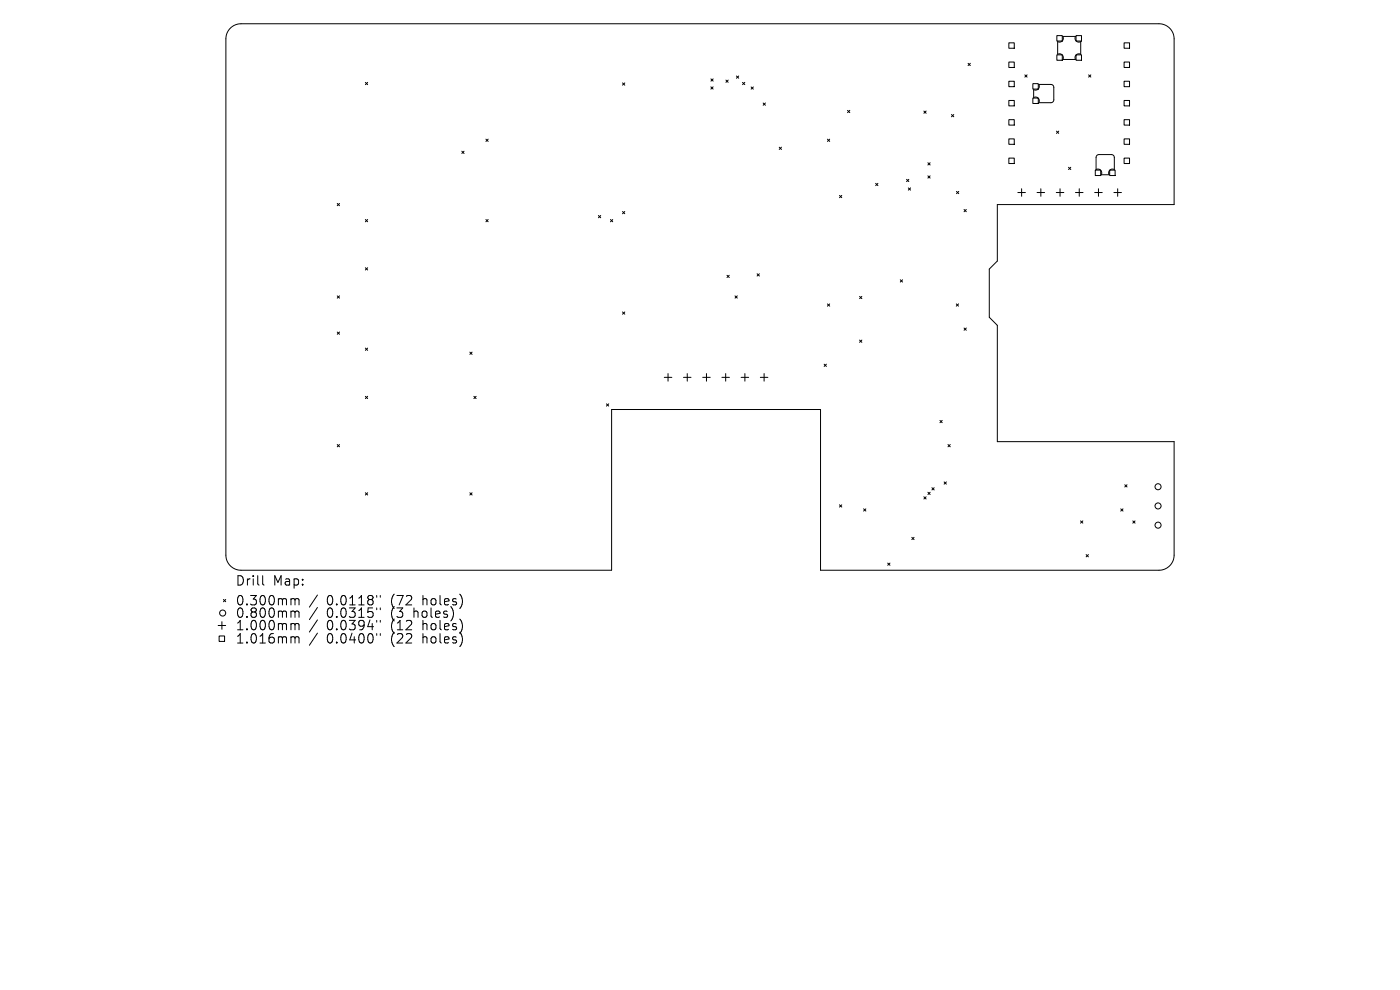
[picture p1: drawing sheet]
<svg xmlns="http://www.w3.org/2000/svg" width="297mm" height="210mm" viewBox="0 0 297 210" stroke-linecap="round" stroke-linejoin="round" font-family="sans-serif">
<defs><g id="words">
<g font-size="2.8">
<text x="49.9" y="124.5">Drill</text>
<text x="57.9" y="124.5">Map:</text>
<text x="49.9" y="128.7">0.300mm</text>
<text x="49.9" y="131.3">0.800mm</text>
<text x="69.3" y="128.7">0.0118&quot;</text>
<text x="69.3" y="131.3">0.0315&quot;</text>
<text x="83.1" y="128.7">(72</text>
<text x="83.1" y="131.3">(3</text>
<text x="88" y="131.3">holes)</text>
<text x="89.9" y="128.7">holes)</text>
<text x="49.9" y="134">1.000mm</text>
<text x="49.9" y="136.8">1.016mm</text>
<text x="69.3" y="134">0.0394&quot;</text>
<text x="69.3" y="136.8">0.0400&quot;</text>
<text x="83.1" y="134">(12</text>
<text x="83.1" y="136.8">(22</text>
<text x="89.9" y="134">holes)</text>
<text x="89.9" y="136.8">holes)</text>
</g>
</g></defs>
<g fill="none" stroke="#000" stroke-width=".21">
<path d="M48.9 6a3.2 3.2 0 0 1 2.2-1h194.8a3.2 3.2 0 0 1 3.2 3.2v35.2h-37.5v12l-1.7 1.7v10.2l1.7 1.7v24.7h37.5v24.1a3.2 3.2 0 0 1-3.2 3.2h-71.8v-34.1h-44.4v34.1h-78.6a3.2 3.2 0 0 1-3.2-3.2v-109.6a3.2 3.2 0 0 1 1-2.2zM77.5 17.5l.5 .5M78 17.5l-.5 .5M132.1 17.6l.4 .5M132.5 17.6l-.4 .5M150.8 18.4l.5 .5M150.8 16.7l.5 .5M151.3 18.4l-.5 .5M151.3 16.7l-.5 .5M154 17l.5 .5M154.5 17l-.5 .5M156.2 16.1l.5 .5"/>
<path d="M156.7 16.1l-.5 .5M157.5 17.5l.5 .5M158 17.5l-.5 .5M159.3 18.4l.5 .5M159.8 18.4l-.5 .5M205.4 13.4l.5 .5M205.9 13.4l-.5 .5M214 9.1h1.2v1.1h-1.2zM214 13.2h1.2v1.1h-1.2zM214 17.2h1.2v1.2h-1.2zM217.4 15.9l.5 .5M217.9 15.9l-.5 .5"/>
<path d="M219.1 17.7h1.2v1.2h-1.2zM219.3 19a.81 .81 0 0 0 .9-.1 .81 .81 0 0 0 .2-1h2.6l.4 .2 .2 .4v2.7l-.2 .4-.3 .2h-2.7a.81 .81 0 0 0-.2-1 .81 .81 0 0 0-.9-.1zM224.2 7.6h1.2v1.1h-1.2zM224.2 11.6h1.2v1.2h-1.2zM224.4 8.8a.81 .81 0 0 0 .9-.1 .81 .81 0 0 0 .2-1h2.7a.81 .81 0 0 0 .1 1 .81 .81 0 0 0 1 .1v2.7a.81 .81 0 0 0-1 .1 .81 .81 0 0 0-.1 1h-2.7a.81 .81 0 0 0-.2-1 .81 .81 0 0 0-.9-.1zM228.3 7.6h1.1v1.1h-1.1zM228.3 11.6h1.1v1.2h-1.1zM230.9 15.9l.5 .5M231.4 15.9l-.5 .5M238.5 9.1h1.1v1.1h-1.1zM238.5 13.2h1.1v1.1h-1.1zM238.5 17.2h1.1v1.2h-1.1z"/>
<path d="M98 32.1l.5 .5M98.5 32.1l-.5 .5M103.1 29.5l.5 .5M103.6 29.5l-.5 .5M161.9 21.8l.5 .5M162.4 21.8l-.5 .5M165.3 31.2l.5 .5M165.8 31.2l-.5 .5M175.5 29.5l.5 .5M176 29.5l-.5 .5M179.8 23.4l.5 .5M180.3 23.4l-.5 .5"/>
<path d="M185.8 38.9l.4 .5M186.2 38.9l-.4 .5M192.3 38l.5 .5M192.7 39.9l.5 .4M192.8 38l-.5 .5M193.2 39.9l-.5 .4M196 23.6l.5 .4M196.5 23.6l-.5 .4M196.8 34.5l.5 .5M196.8 37.3l.5 .5M197.3 34.5l-.5 .5M197.3 37.3l-.5 .5"/>
<path d="M201.9 24.3l.4 .5M202.3 24.3l-.4 .5M214 21.3h1.2v1.2h-1.2zM214 25.4h1.2v1.1h-1.2zM214 29.5h1.2v1.1h-1.2zM214 33.5h1.2v1.2h-1.2zM219.1 20.8h1.2v1.2h-1.2zM224.1 27.8l.5 .5M224.6 27.8l-.5 .5M226.7 35.5l.5 .5M227.2 35.5l-.5 .5M232.4 36.1h1.1v1.1h-1.1z"/>
<path d="M232.7 33l.4-.2h2.7l.4 .1 .2 .4v2.7a.81 .81 0 0 0-1 .1 .81 .81 0 0 0-.1 1h-1.7a.81 .81 0 0 0-.1-1 .81 .81 0 0 0-1-.1v-2.7zM235.4 36.1h1.2v1.1h-1.2zM238.5 21.3h1.1v1.2h-1.1zM238.5 25.4h1.1v1.1h-1.1zM238.5 29.5h1.1v1.1h-1.1zM238.5 33.5h1.1v1.2h-1.1zM71.5 43.2l.5 .4M72 43.2l-.5 .4M77.5 46.6l.5 .4M77.5 56.8l.5 .5M78 56.8l-.5 .5M78 46.6l-.5 .4"/>
<path d="M103.1 46.6l.5 .4M103.6 46.6l-.5 .4M127 45.7l.4 .5M127.4 45.7l-.4 .5M129.5 46.6l.5 .4M130 46.6l-.5 .4M132.1 44.9l.4 .4M132.5 44.9l-.4 .4M154.2 58.4l.5 .5M154.7 58.4l-.5 .5M160.6 58.1l.5 .5M161.1 58.1l-.5 .5"/>
<path d="M178.1 41.5l.5 .4M178.6 41.5l-.5 .4M191 59.4l.5 .4M191.5 59.4l-.5 .4M202.9 40.6l.5 .5M203.4 40.6l-.5 .5M204.5 44.4l.5 .5M205 44.4l-.5 .5M215.9 40.8h1.6M216.7 40v1.6M220 40.8h1.6M220.8 40v1.6"/>
<path d="M224.1 40.8h1.6M224.9 40v1.6M228.2 40.8h1.6M229 40v1.6M232.2 40.8h1.6M233 40v1.6M236.3 40.8h1.6M237.1 40v1.6M71.5 62.8l.5 .4M71.5 70.4l.5 .5M72 62.8l-.5 .4M72 70.4l-.5 .5"/>
<path d="M77.5 73.8l.5 .5M78 73.8l-.5 .5M99.7 74.7l.5 .5M100.2 74.7l-.5 .5M132.1 66.2l.4 .5M132.5 66.2l-.4 .5M141.7 79.2v1.7M145.8 79.2v1.7M149.9 79.2v1.7M153.9 79.2v1.7M155.9 62.8l.5 .4M156.4 62.8l-.5 .4"/>
<path d="M158 79.2v1.7M162.1 79.2v1.7M174.8 77.3l.5 .4M175.3 77.3l-.5 .4M175.5 64.5l.5 .4M176 64.5l-.5 .4M182.4 62.9l.4 .5M182.4 72.1l.4 .5M182.8 62.9l-.4 .5M182.8 72.1l-.4 .5M202.9 64.5l.4 .4M203.3 64.5l-.4 .4"/>
<path d="M204.5 69.6l.5 .5M205 69.6l-.5 .5M71.5 94.3l.5 .5M72 94.3l-.5 .5M77.5 84.1l.5 .5M78 84.1l-.5 .5M100.5 84.1l.5 .5M101 84.1l-.5 .5M128.7 85.7l.4 .4M129.1 85.7l-.4 .4M140.9 80h1.6M145 80h1.6"/>
<path d="M149.1 80h1.6M153.1 80h1.7M157.2 80h1.6M161.3 80h1.6M199.4 89.2l.5 .5M199.9 89.2l-.5 .5M201.1 94.3l.5 .5M201.6 94.3l-.5 .5M77.5 104.5l.5 .5M78 104.5l-.5 .5M99.7 104.5l.5 .5M100.2 104.5l-.5 .5"/>
<path d="M178.1 107.1l.5 .5M178.6 107.1l-.5 .5M183.2 107.9l.5 .5M183.7 107.9l-.5 .5M188.3 119.4l.5 .5M188.8 119.4l-.5 .5M193.4 114l.5 .5M193.9 114l-.5 .5M196 105.4l.5 .5M196.5 105.4l-.5 .5M196.8 104.4l.5 .5M197.3 104.4l-.5 .5"/>
<path d="M197.7 103.5l.5 .4M198.2 103.5l-.5 .4M200.3 102.2l.5 .5M200.8 102.2l-.5 .5M229.2 110.5l.5 .5M229.7 110.5l-.5 .5M230.4 117.6l.5 .5M230.9 117.6l-.5 .5M237.8 107.9l.4 .5M238.2 107.9l-.4 .5M238.6 102.8l.5 .5M239.1 102.8l-.5 .5"/>
<path d="M240.3 110.5l.5 .5M240.8 110.5l-.5 .5M46.3 132.7h1.6M46.5 134.9h1.1v1.2h-1.1zM47.1 131.9v1.6M47.4 127.2l.5 .4M47.9 127.2l-.5 .4M55.7 122.1v1.7l.3 .3M62 127h.3l.3 .3M62 129.6h.3l.3 .3M62 132.3h.3l.3 .3M62 135.1l.5 .1 .1 .2"/>
<path d="M62.6 127.3l.3-.3 .4 .1 .1 1.2M62.6 127.3v1M62.6 129.9v1.1M62.6 132.6v1M62.6 135.4v1M62.6 129.9l.3-.3 .4 .1 .1 1.3M62.6 132.6l.3-.3 .4 .1 .1 1.2M62.6 135.4l.3-.3 .4 .1 .1 1.2M67.3 126.2l-1.7 2.6M67.3 128.9l-1.7 2.5M67.3 131.5l-1.7 2.6M67.3 134.3l-1.7 2.6"/>
<path d="M79.9 126.3v.4M79.9 129v.3M79.9 131.6v.4M79.9 134.4v.4M80.7 126.3v.4M80.7 129v.3M80.7 131.6v.4M80.7 134.4v.4"/>
<circle cx="245.7" cy="111.4" r=".64"/>
<circle cx="245.7" cy="107.3" r=".64"/>
<circle cx="245.7" cy="103.3" r=".64"/>
<circle cx="47.2" cy="130" r=".64"/>
</g>
<use href="#words"/>
</svg>
